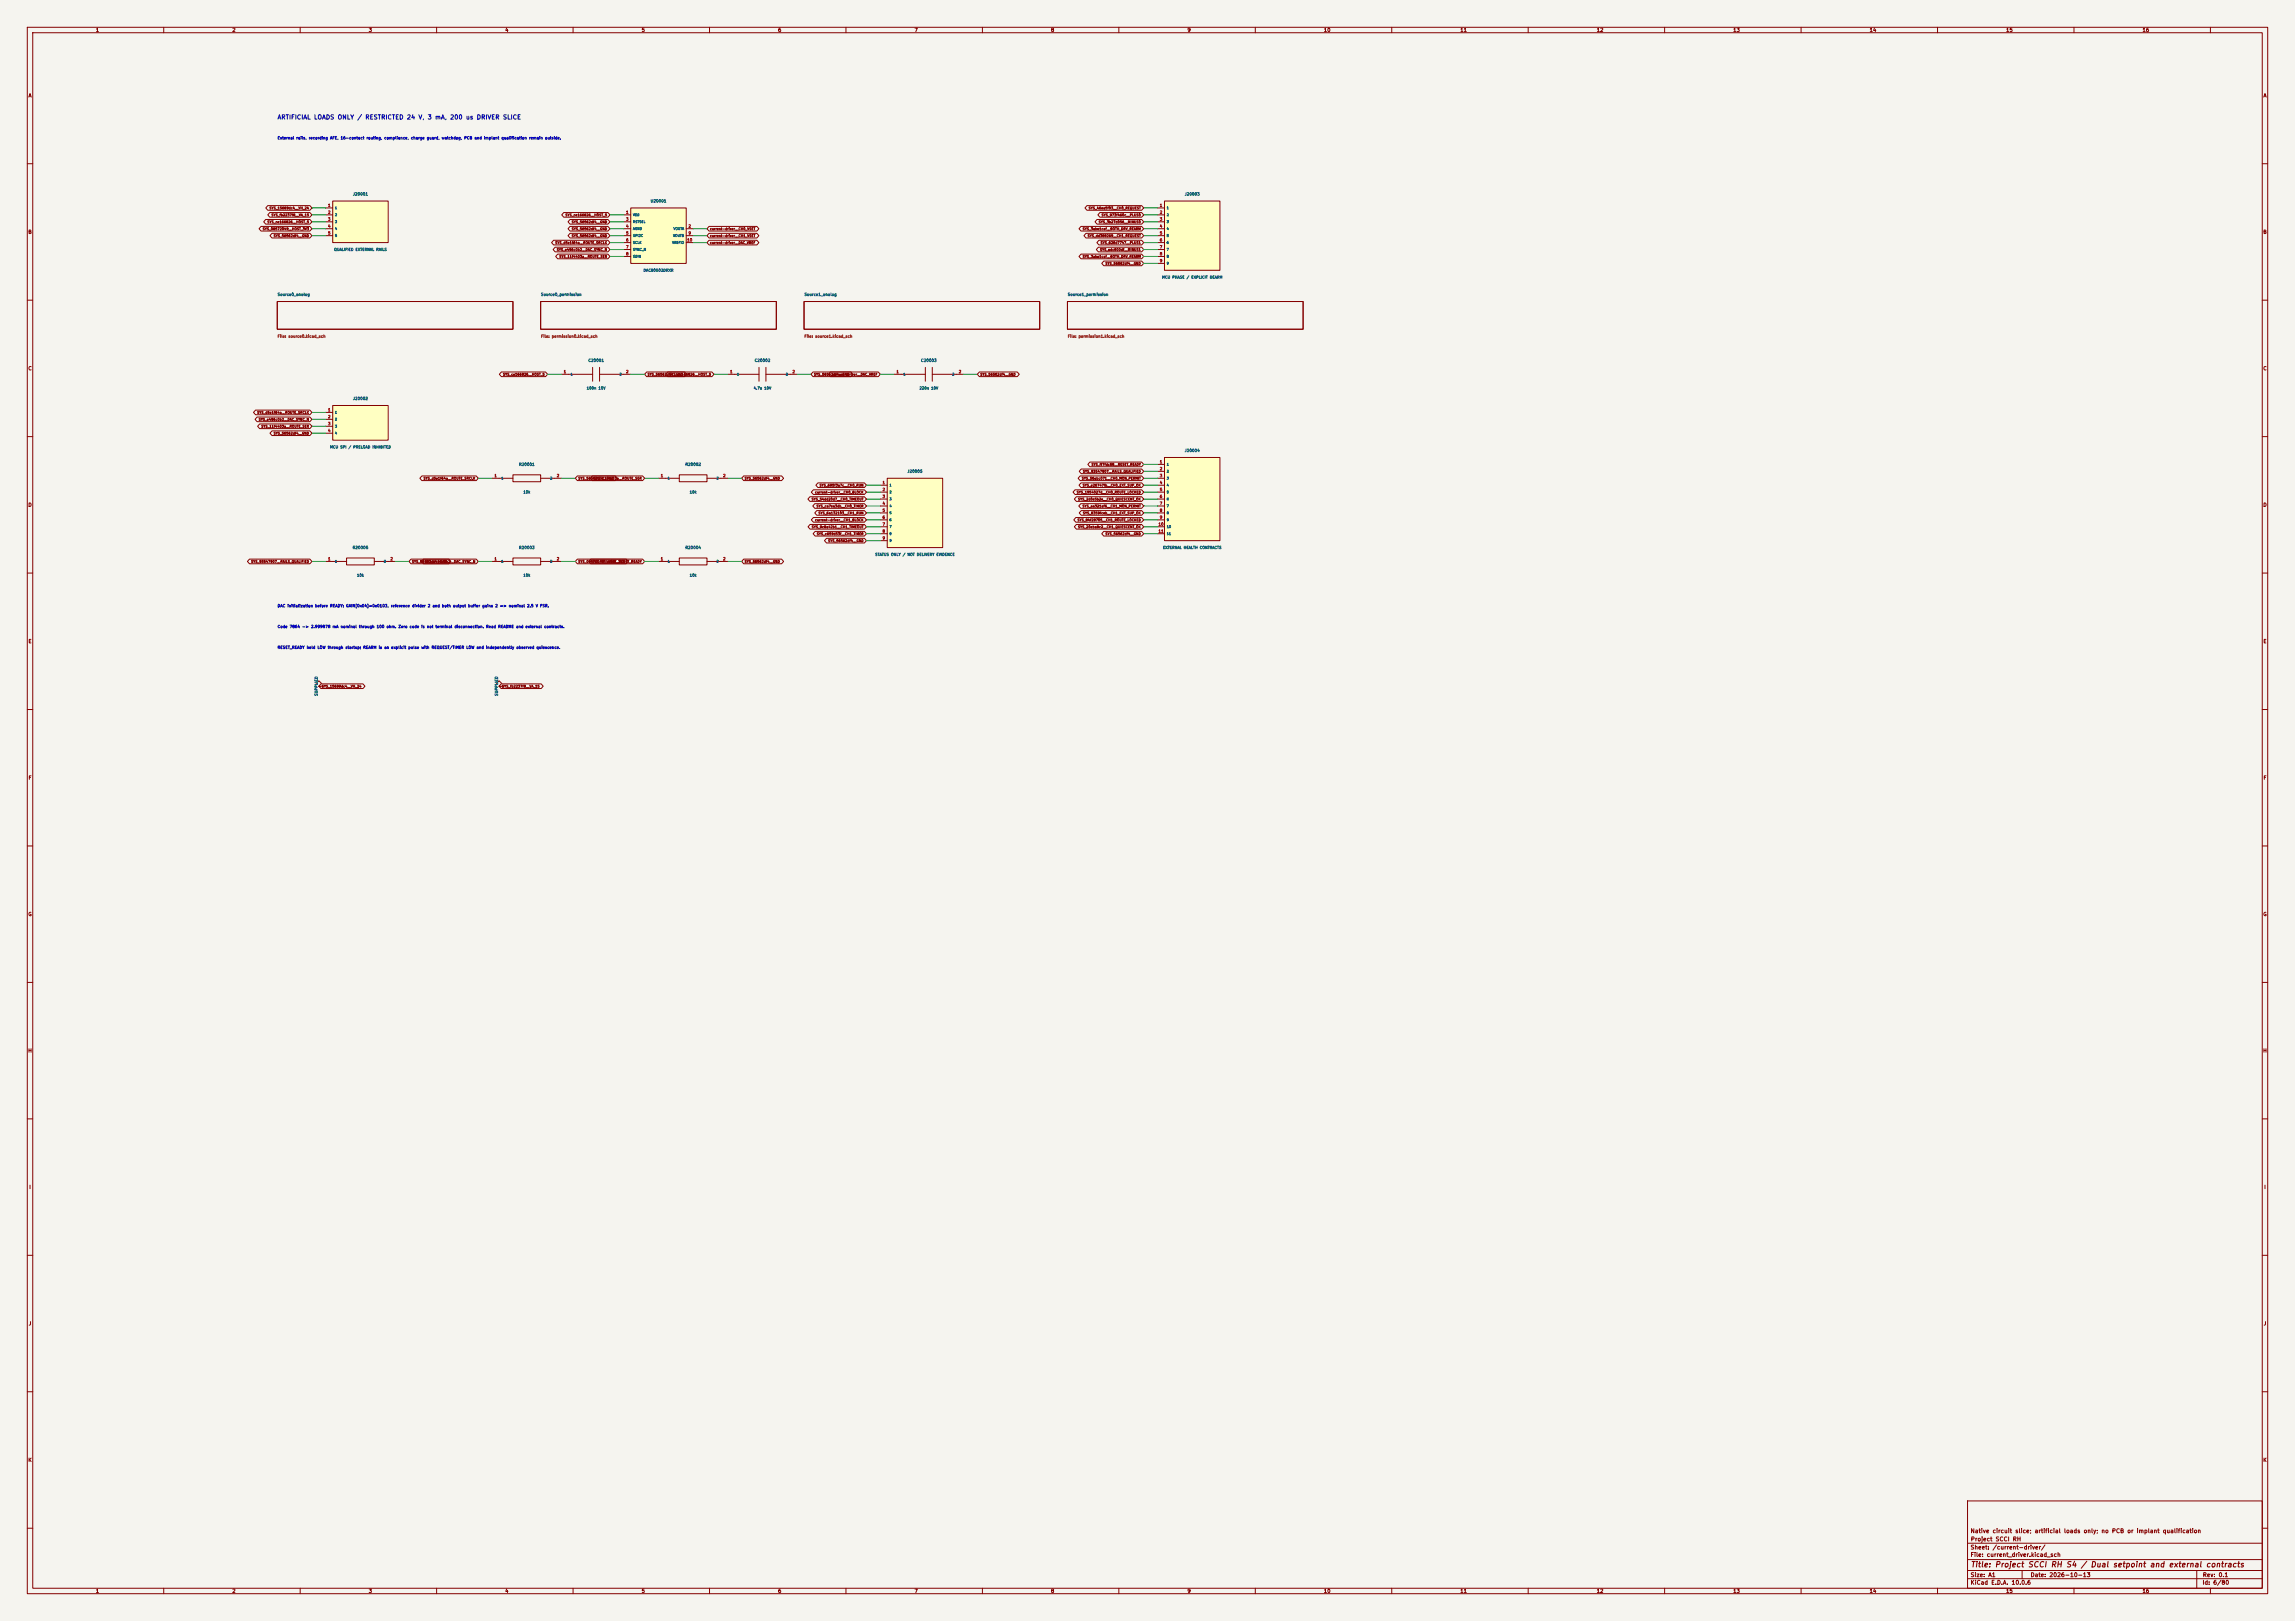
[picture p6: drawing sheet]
<svg xmlns="http://www.w3.org/2000/svg" width="841mm" height="594mm" viewBox="0 0 841 594" stroke-linecap="round" stroke-linejoin="round" font-family="sans-serif">
<defs><g id="words">
<text font-size="2" fill="#840000" x="722" y="574.8">Title: Project SCCI RH S4 / Dual setpoint and external contracts</text>
<text font-size="1.6" fill="#0000c2" x="101.5" y="44.1">ARTIFICIAL LOADS ONLY / RESTRICTED 24 V, 3 mA, 200 us DRIVER SLICE</text>
<g font-size="1.5" fill="#840000">
<text x="721.9" y="562.1">Native circuit slice; artificial loads only; no PCB or implant qualification</text>
<text x="721.9" y="568.1">Sheet: /current-driver/</text>
<text x="722" y="565.1">Project SCCI RH</text>
<text x="721.9" y="570.8">File: current_driver.kicad_sch</text>
<text x="721.9" y="581">KiCad E.D.A. 10.0.6</text>
<text x="721.9" y="578.2">Size: A1</text>
<text x="743.9" y="578.2">Date: 2026-10-13</text>
<text x="806.9" y="581">Id: 6/80</text>
<text x="807" y="578.2">Rev: 0.1</text>
</g>
<g font-size="1.3" fill="#840000">
<text x="35" y="12">1</text>
<text x="85" y="12">2</text>
<text x="135" y="12">3</text>
<text x="185" y="12">4</text>
<text x="235" y="12">5</text>
<text x="285" y="12">6</text>
<text x="335" y="12">7</text>
<text x="385" y="12">8</text>
<text x="435" y="12">9</text>
<text x="485" y="12">10</text>
<text x="535" y="12">11</text>
<text x="585" y="12">12</text>
<text x="635" y="12">13</text>
<text x="685" y="12">14</text>
<text x="735" y="12">15</text>
<text x="785" y="12">16</text>
<text x="10.3" y="36">A</text>
<text x="829.3" y="36">A</text>
<text x="10.2" y="86">B</text>
<text x="829.2" y="86">B</text>
<text x="10.2" y="136">C</text>
<text x="829.2" y="136">C</text>
<text x="10.2" y="186">D</text>
<text x="829.2" y="186">D</text>
<text x="10.3" y="236">E</text>
<text x="829.3" y="236">E</text>
<text x="10.3" y="286">F</text>
<text x="829.3" y="286">F</text>
<text x="10.2" y="336">G</text>
<text x="829.2" y="336">G</text>
<text x="10.2" y="386">H</text>
<text x="829.2" y="386">H</text>
<text x="10.6" y="436">I</text>
<text x="829.6" y="436">I</text>
<text x="10.4" y="486">J</text>
<text x="829.4" y="486">J</text>
<text x="10.2" y="536">K</text>
<text x="829.2" y="536">K</text>
<text x="35" y="584">1</text>
<text x="85" y="584">2</text>
<text x="135" y="584">3</text>
<text x="185" y="584">4</text>
<text x="235" y="584">5</text>
<text x="285" y="584">6</text>
<text x="335" y="584">7</text>
<text x="385" y="584">8</text>
<text x="435" y="584">9</text>
<text x="485" y="584">10</text>
<text x="535" y="584">11</text>
<text x="585" y="584">12</text>
<text x="635" y="584">13</text>
<text x="685" y="584">14</text>
<text x="735" y="584">15</text>
<text x="785" y="584">16</text>
</g>
<g font-size="1" fill="#0000c2">
<text x="101.6" y="51.3">External rails, recording AFE, 16-contact routing, compliance, charge guard, watchdog, PCB and implant qualification remain outside.</text>
<text x="101.6" y="222.8">DAC initialization before READY: GAIN[0x04]=0x0103, reference divider 2 and both output buffer gains 2 =&gt; nominal 2.5 V FSR.</text>
<text x="101.6" y="230.4">Code 7864 -&gt; 2.999878 mA nominal through 100 ohm. Zero code is not terminal disconnection. Read README and external contracts.</text>
<text x="101.6" y="238">RESET_READY held LOW through startup; REARM is an explicit pulse with REQUEST/TIMER LOW and independently observed quiescence.</text>
</g>
<g font-size="1" fill="#006464">
<text x="129.2" y="71.9">J20001</text>
<text x="434" y="71.9">J20003</text>
<text x="238.3" y="74.4">U20001</text>
<text x="122.3" y="92.2">QUALIFIED EXTERNAL RAILS</text>
<text x="235.7" y="99.8">DAC80502DRXR</text>
<text x="425.7" y="102.3">MCU PHASE / EXPLICIT REARM</text>
<text x="101.6" y="108.7">Source0_analog</text>
<text x="198.1" y="108.7">Source0_permission</text>
<text x="294.6" y="108.7">Source1_analog</text>
<text x="391.2" y="108.7">Source1_permission</text>
<text x="215.5" y="132.8">C20001</text>
<text x="276.4" y="132.8">C20002</text>
<text x="337.4" y="132.8">C20003</text>
<text x="214.9" y="143">100n 10V</text>
<text x="276.1" y="143">4.7u 10V</text>
<text x="336.8" y="143">220n 10V</text>
<text x="129.2" y="146.8">J20002</text>
<text x="120.8" y="164.5">MCU SPI / PRELOAD INHIBITED</text>
<text x="434" y="165.9">J20004</text>
<text x="190.1" y="170.9">R20001</text>
<text x="251" y="170.9">R20002</text>
<text x="332.4" y="173.5">J20005</text>
<text x="191.7" y="181.1">10k</text>
<text x="252.6" y="181.1">10k</text>
<text x="129.1" y="201.4">R20005</text>
<text x="190.1" y="201.4">R20003</text>
<text x="251" y="201.4">R20004</text>
<text x="320.6" y="203.9">STATUS ONLY / NOT DELIVERY EVIDENCE</text>
<text x="426" y="201.4">EXTERNAL HEALTH CONTRACTS</text>
<text x="130.7" y="211.5">10k</text>
<text x="191.7" y="211.5">10k</text>
<text x="252.6" y="211.5">10k</text>
<text x="116.7" y="255.2" transform="rotate(-90 116.7 255.2)">SUPPLIED</text>
<text x="182.7" y="255.2" transform="rotate(-90 182.7 255.2)">SUPPLIED</text>
</g>
<g font-size="1" fill="#a90000">
<text x="120.1" y="76">1</text>
<text x="424.9" y="76">1</text>
<text x="120.1" y="78.6">2</text>
<text x="120.1" y="81.1">3</text>
<text x="120.1" y="83.6">4</text>
<text x="229.3" y="78.6">1</text>
<text x="229.3" y="81.1">3</text>
<text x="229.3" y="83.6">4</text>
<text x="252.2" y="83.6">2</text>
<text x="424.9" y="78.6">2</text>
<text x="424.9" y="81.1">3</text>
<text x="424.9" y="83.6">4</text>
<text x="120.1" y="86.2">5</text>
<text x="229.3" y="86.2">5</text>
<text x="229.3" y="88.7">6</text>
<text x="251.7" y="88.7">10</text>
<text x="252.2" y="86.2">9</text>
<text x="424.9" y="86.2">5</text>
<text x="424.9" y="88.7">6</text>
<text x="229.3" y="91.3">7</text>
<text x="229.3" y="93.8">8</text>
<text x="424.9" y="91.3">7</text>
<text x="424.9" y="93.8">8</text>
<text x="424.9" y="96.3">9</text>
<text x="206.4" y="137">1</text>
<text x="229.3" y="137">2</text>
<text x="267.4" y="137">1</text>
<text x="290.3" y="137">2</text>
<text x="328.4" y="137">1</text>
<text x="351.2" y="137">2</text>
<text x="120.1" y="150.9">1</text>
<text x="120.1" y="153.5">2</text>
<text x="120.1" y="156">3</text>
<text x="120.1" y="158.6">4</text>
<text x="424.9" y="170">1</text>
<text x="424.9" y="172.5">2</text>
<text x="181" y="175.1">1</text>
<text x="203.9" y="175.1">2</text>
<text x="242" y="175.1">1</text>
<text x="264.9" y="175.1">2</text>
<text x="323.3" y="177.6">1</text>
<text x="424.9" y="175.1">3</text>
<text x="424.9" y="177.6">4</text>
<text x="323.3" y="180.2">2</text>
<text x="323.3" y="182.7">3</text>
<text x="323.3" y="185.2">4</text>
<text x="424.9" y="180.2">5</text>
<text x="424.9" y="182.7">6</text>
<text x="424.9" y="185.2">7</text>
<text x="323.3" y="187.8">5</text>
<text x="323.3" y="190.3">6</text>
<text x="424.9" y="187.8">8</text>
<text x="424.9" y="190.3">9</text>
<text x="323.3" y="192.9">7</text>
<text x="323.3" y="195.4">8</text>
<text x="323.3" y="197.9">9</text>
<text x="424.4" y="192.9">10</text>
<text x="424.4" y="195.4">11</text>
<text x="120.1" y="205.6">1</text>
<text x="142.9" y="205.6">2</text>
<text x="181" y="205.6">1</text>
<text x="203.9" y="205.6">2</text>
<text x="242" y="205.6">1</text>
<text x="264.9" y="205.6">2</text>
<text x="118.5" y="252" transform="rotate(-90 118.5 252)">1</text>
<text x="184.6" y="252" transform="rotate(-90 184.6 252)">1</text>
</g>
<g font-size="1" fill="#725600">
<text x="101.6" y="124">File: source0.kicad_sch</text>
<text x="198.1" y="124">File: permission0.kicad_sch</text>
<text x="294.6" y="124">File: source1.kicad_sch</text>
<text x="391.2" y="124">File: permission1.kicad_sch</text>
</g>
<g font-size=".9" fill="#840000">
<text x="98.6" y="76.9">SYS_15689dc4__VH_24</text>
<text x="398.8" y="76.9">SYS_46ea5f03__CH0_REQUEST</text>
<text x="97.9" y="82">SYS_ce166826__HOST_5</text>
<text x="99.4" y="79.4">SYS_fb2237f8__VA_15</text>
<text x="207.1" y="79.4">SYS_ce166826__HOST_5</text>
<text x="209.4" y="82">SYS_56562df4__GND</text>
<text x="402.5" y="82">SYS_3b27d056__MINUS0</text>
<text x="403.5" y="79.4">SYS_973f460c__PLUS0</text>
<text x="96.2" y="84.5">SYS_08572049__HOST_3V3</text>
<text x="100.2" y="87.1">SYS_56562df4__GND</text>
<text x="203.4" y="89.6">SYS_d5e1f64a__ROUTE_SRCLK</text>
<text x="209.4" y="84.5">SYS_56562df4__GND</text>
<text x="209.4" y="87.1">SYS_56562df4__GND</text>
<text x="260.1" y="87.1">current-driver__CH1_VSET</text>
<text x="260.1" y="84.5">current-driver__CH0_VSET</text>
<text x="260.1" y="89.6">current-driver__DAC_VREF</text>
<text x="396.6" y="84.5">SYS_3abe1caf__BOTH_DRV_REARM</text>
<text x="398.4" y="87.1">SYS_dd388269__CH1_REQUEST</text>
<text x="403.2" y="89.6">SYS_628d7747__PLUS1</text>
<text x="203.9" y="92.1">SYS_e496c0b2__DAC_SYNC_N</text>
<text x="204.9" y="94.7">SYS_11f4403a__ROUTE_SER</text>
<text x="396.6" y="94.7">SYS_3abe1caf__BOTH_DRV_REARM</text>
<text x="403" y="92.1">SYS_edc800df__MINUS1</text>
<text x="405" y="97.2">SYS_56562df4__GND</text>
<text x="184.2" y="137.9">SYS_ce166826__HOST_5</text>
<text x="237.2" y="137.9">SYS_56562df4__GND</text>
<text x="245.2" y="137.9">SYS_ce166826__HOST_5</text>
<text x="298.2" y="137.9">SYS_56562df4__GND</text>
<text x="304.8" y="137.9">current-driver__DAC_VREF</text>
<text x="359.1" y="137.9">SYS_56562df4__GND</text>
<text x="94.1" y="151.8">SYS_d5e1f64a__ROUTE_SRCLK</text>
<text x="94.7" y="154.4">SYS_e496c0b2__DAC_SYNC_N</text>
<text x="95.6" y="156.9">SYS_11f4403a__ROUTE_SER</text>
<text x="100.2" y="159.5">SYS_56562df4__GND</text>
<text x="396.7" y="173.4">SYS_93547907__RAILS_QUALIFIED</text>
<text x="399.9" y="170.9">SYS_ff7fdc58__RESET_READY</text>
<text x="155.1" y="176">SYS_d5e1f64a__ROUTE_SRCLK</text>
<text x="211.8" y="176">SYS_56562df4__GND</text>
<text x="217.6" y="176">SYS_11f4403a__ROUTE_SER</text>
<text x="272.8" y="176">SYS_56562df4__GND</text>
<text x="300.2" y="178.5">SYS_695f3a7c__CH0_RUN</text>
<text x="396.3" y="176">SYS_56ebc071__CH0_MON_PERMIT</text>
<text x="396.6" y="178.5">SYS_e26747fb__CH0_EXT_SUP_OK</text>
<text x="297.3" y="183.6">SYS_54dd20d7__CH0_TIMEOUT</text>
<text x="298.5" y="181">current-driver__CH0_BLOCK</text>
<text x="394.4" y="181">SYS_1954027d__CH0_ROUTE_LOCKED</text>
<text x="394.9" y="183.6">SYS_2d0e5b2e__CH0_QUIESCENT_OK</text>
<text x="298.5" y="191.2">current-driver__CH1_BLOCK</text>
<text x="299.1" y="186.1">SYS_ca7ea3db__CH0_TIMER</text>
<text x="299.8" y="188.7">SYS_6a132103__CH1_RUN</text>
<text x="394.7" y="191.2">SYS_84f28705__CH1_ROUTE_LOCKED</text>
<text x="396.5" y="186.1">SYS_aa321af6__CH1_MON_PERMIT</text>
<text x="396.7" y="188.7">SYS_8359fceb__CH1_EXT_SUP_OK</text>
<text x="297.3" y="193.7">SYS_9c8a42b1__CH1_TIMEOUT</text>
<text x="299.2" y="196.3">SYS_c659d53f__CH1_TIMER</text>
<text x="394.9" y="193.7">SYS_20eba8c2__CH1_QUIESCENT_OK</text>
<text x="405" y="196.3">SYS_56562df4__GND</text>
<text x="303.4" y="198.8">SYS_56562df4__GND</text>
<text x="91.9" y="206.4">SYS_93547907__RAILS_QUALIFIED</text>
<text x="150.8" y="206.4">SYS_56562df4__GND</text>
<text x="155.7" y="206.4">SYS_e496c0b2__DAC_SYNC_N</text>
<text x="211.8" y="206.4">SYS_08572049__HOST_3V3</text>
<text x="217" y="206.4">SYS_ff7fdc58__RESET_READY</text>
<text x="272.8" y="206.4">SYS_56562df4__GND</text>
<text x="117.8" y="252.2">SYS_15689dc4__VH_24</text>
<text x="183.9" y="252.2">SYS_fb2237f8__VA_15</text>
</g>
<g font-size=".9" fill="#006464">
<text x="122.6" y="76.8">1</text>
<text x="427.4" y="76.8">1</text>
<text x="122.6" y="79.4">2</text>
<text x="122.6" y="81.9">3</text>
<text x="231.9" y="79.4">VDD</text>
<text x="231.9" y="81.9">RSTSEL</text>
<text x="427.4" y="79.4">2</text>
<text x="427.4" y="81.9">3</text>
<text x="122.6" y="84.5">4</text>
<text x="122.6" y="87">5</text>
<text x="231.9" y="84.5">AGND</text>
<text x="231.9" y="87">SPI2C</text>
<text x="231.9" y="89.5">SCLK</text>
<text x="246.2" y="89.5">VREFIO</text>
<text x="246.6" y="87">VOUTB</text>
<text x="246.7" y="84.5">VOUTA</text>
<text x="427.4" y="84.5">4</text>
<text x="427.4" y="87">5</text>
<text x="427.4" y="89.5">6</text>
<text x="231.9" y="92.1">SYNC_N</text>
<text x="231.9" y="94.6">SDIN</text>
<text x="427.4" y="92.1">7</text>
<text x="427.4" y="94.6">8</text>
<text x="427.4" y="97.2">9</text>
<text x="209" y="137.8">1</text>
<text x="226.9" y="137.8">2</text>
<text x="270" y="137.8">1</text>
<text x="287.9" y="137.8">2</text>
<text x="330.9" y="137.8">1</text>
<text x="348.8" y="137.8">2</text>
<text x="122.6" y="151.8">1</text>
<text x="122.6" y="154.3">2</text>
<text x="122.6" y="156.9">3</text>
<text x="122.6" y="159.4">4</text>
<text x="427.4" y="170.8">1</text>
<text x="427.4" y="173.4">2</text>
<text x="183.6" y="175.9">1</text>
<text x="201.5" y="175.9">2</text>
<text x="244.6" y="175.9">1</text>
<text x="262.5" y="175.9">2</text>
<text x="325.8" y="178.4">1</text>
<text x="427.4" y="175.9">3</text>
<text x="427.4" y="178.4">4</text>
<text x="325.8" y="181">2</text>
<text x="325.8" y="183.5">3</text>
<text x="427.4" y="181">5</text>
<text x="427.4" y="183.5">6</text>
<text x="325.8" y="186.1">4</text>
<text x="325.8" y="188.6">5</text>
<text x="325.8" y="191.1">6</text>
<text x="427.4" y="186.1">7</text>
<text x="427.4" y="188.6">8</text>
<text x="427.4" y="191.1">9</text>
<text x="325.8" y="193.7">7</text>
<text x="325.8" y="196.2">8</text>
<text x="427.4" y="193.7">10</text>
<text x="427.4" y="196.2">11</text>
<text x="325.8" y="198.8">9</text>
<text x="122.6" y="206.4">1</text>
<text x="140.5" y="206.4">2</text>
<text x="183.6" y="206.4">1</text>
<text x="201.5" y="206.4">2</text>
<text x="244.6" y="206.4">1</text>
<text x="262.5" y="206.4">2</text>
</g>
</g></defs>
<path d="M0 0h841v594h-841z" fill="#f5f4ef" stroke="#f5f4ef" stroke-width=".37"/>
<g fill="none" stroke="#840000" stroke-width=".37">
<path d="M10 10h821v574h-821zM12 12h817v570h-817zM60 10v2M110 10v2M160 10v2M210 10v2M260 10v2M310 10v2M360 10v2M410 10v2M460 10v2M510 10v2"/>
<path d="M560 10v2M610 10v2M660 10v2M710 10v2M760 10v2M810 10v2M10 60h2M829 60h2M10 110h2M101.6 110.5h86.4v10.1h-86.4zM198.1 110.5h86.4v10.1h-86.4zM294.6 110.5h86.4v10.1h-86.4z"/>
<path d="M391.2 110.5h86.3v10.1h-86.3zM829 110h2M10 160h2M829 160h2M10 210h2M829 210h2M10 260h2M829 260h2M10 310h2M829 310h2M10 360h2M829 360h2"/>
<path d="M10 410h2M829 410h2M10 460h2M829 460h2M10 510h2M829 510h2M10 560h2M721 550h108v32h-108zM829 560h2M721 578.5h108M721 575.5h108M721 571.5h108"/>
<path d="M721 565.5h108M741 575.5v3M805 575.5v6.5M60 582v2M110 582v2M160 582v2M210 582v2M260 582v2M310 582v2M360 582v2M410 582v2M460 582v2"/>
<path d="M510 582v2M560 582v2M610 582v2M660 582v2M710 582v2M760 582v2M810 582v2"/>
</g>
<path d="M426.7 73.7h20.3v25.4h-20.3z" fill="#ffffc2"/>
<path d="M424.2 76.2h2.5M424.2 78.7h2.5M426.7 73.7h20.3v25.4h-20.3zM424.2 81.3h2.5M424.2 83.8h2.5M424.2 86.4h2.5M424.2 88.9h2.5M424.2 91.4h2.5M424.2 94h2.5M424.2 96.5h2.5" fill="none" stroke="#840000" stroke-width=".37"/>
<path d="M231.1 76.2h20.4v20.3h-20.4z" fill="#ffffc2"/>
<g fill="none" stroke="#840000" stroke-width=".37">
<path d="M228.6 78.7h2.5M231.1 76.2h20.4v20.3h-20.4zM228.6 83.8h2.5M228.6 81.3h2.5M228.6 86.4h2.5M228.6 88.9h2.5M228.6 91.4h2.5M228.6 94h2.5M251.5 83.8h2.5M251.5 86.4h2.5M251.5 88.9h2.5M327.7 137.2h11.4"/>
<path d="M339.1 134.6v5.1M341.6 137.2h11.5M341.6 134.6v5.1M180.3 175.3h7.7M188 174h10.1v2.5h-10.1zM198.1 175.3h7.6M241.3 175.3h7.6M248.9 174h10.2v2.5h-10.2zM259.1 175.3h7.6M180.3 205.7h7.7M188 204.5h10.1v2.5h-10.1zM198.1 205.7h7.6"/>
<path d="M241.3 205.7h7.6M248.9 204.5h10.2v2.5h-10.2zM259.1 205.7h7.6"/>
</g>
<path d="M325.1 175.3h20.3v25.4h-20.3z" fill="#ffffc2"/>
<g fill="none" stroke="#840000" stroke-width=".37">
<path d="M322.6 177.8h2.5M325.1 175.3h20.3v25.4h-20.3zM322.6 180.3h2.5M322.6 182.9h2.5M322.6 185.4h2.5M322.6 188h2.5M322.6 190.5h2.5M322.6 193h2.5M322.6 195.6h2.5M322.6 198.1h2.5M119.4 205.7h7.6M127 204.5h10.2v2.5h-10.2z"/>
<path d="M137.2 205.7h7.6"/>
</g>
<path d="M121.9 73.7h20.3v15.2h-20.3z" fill="#ffffc2"/>
<path d="M119.4 76.2h2.5M119.4 78.7h2.5M121.9 73.7h20.3v15.2h-20.3zM119.4 81.3h2.5M119.4 83.8h2.5M119.4 86.4h2.5M205.7 137.2h11.5M217.2 134.6v5.1M219.7 137.2h11.4M219.7 134.6v5.1" fill="none" stroke="#840000" stroke-width=".37"/>
<path d="M426.7 167.6h20.3v30.5h-20.3z" fill="#ffffc2"/>
<g fill="none" stroke="#840000" stroke-width=".37">
<path d="M266.7 137.2h11.4M278.1 134.6v5.1M280.7 137.2h11.4M280.7 134.6v5.1M424.2 170.2h2.5M424.2 172.7h2.5M424.2 175.3h2.5M424.2 177.8h2.5M426.7 167.6h20.3v30.5h-20.3zM424.2 180.3h2.5M424.2 182.9h2.5M424.2 185.4h2.5"/>
<path d="M424.2 188h2.5M424.2 190.5h2.5M424.2 193h2.5M424.2 195.6h2.5M115.8 250.5l1-1 1 1M116.8 251.5h.1M181.9 250.5l1-1 1 1M182.9 251.5h.1"/>
</g>
<path d="M121.9 148.6h20.3v12.7h-20.3z" fill="#ffffc2"/>
<g fill="none" stroke="#840000" stroke-width=".37">
<path d="M98.1 75.3h15.5l.7 .9-.7 .8h-15.5l-.7-.8zM98.9 77.9h14.7l.7 .8-.7 .9h-14.7l-.8-.9zM206.6 77.9h16.2l.7 .8-.7 .9h-16.2l-.8-.9zM398.3 75.3h20.1l.7 .9-.7 .8h-20.1l-.7-.8zM403.1 77.9h15.3l.7 .8-.7 .9h-15.3l-.8-.9zM95.7 83h17.9l.7 .8-.7 .9h-17.9l-.8-.9zM97.4 80.4h16.2l.7 .9-.7 .8h-16.2l-.8-.8zM99.7 85.5h13.9l.7 .9-.7 .8h-13.9l-.8-.8zM202.9 88h19.9l.7 .9-.7 .8h-19.9l-.8-.8zM203.4 90.6h19.4l.7 .8-.7 .9h-19.4l-.7-.9zM204.4 93.1h18.4l.7 .9-.7 .8h-18.4l-.8-.8zM208.9 83h13.9l.7 .8-.7 .9h-13.9l-.8-.9z"/>
<path d="M208.9 85.5h13.9l.7 .9-.7 .8h-13.9l-.8-.8zM208.9 80.4h13.9l.7 .9-.7 .8h-13.9l-.8-.8zM259.8 85.5h17.6l.7 .9-.7 .8h-17.6l-.7-.8zM259.8 83h17.6l.7 .8-.7 .9h-17.6l-.7-.9zM259.8 88h17.6l.7 .9-.7 .8h-17.6l-.7-.8zM396.1 93.1h22.3l.7 .9-.7 .8h-22.3l-.7-.8zM396.1 83h22.3l.7 .8-.7 .9h-22.3l-.7-.9zM398 85.5h20.4l.7 .9-.7 .8h-20.4l-.8-.8zM402 80.4h16.4l.7 .9-.7 .8h-16.4l-.7-.8zM402.5 90.6h15.9l.7 .8-.7 .9h-15.9l-.8-.9zM402.7 88h15.7l.7 .9-.7 .8h-15.7l-.8-.8zM404.5 95.7h13.9l.7 .8-.7 .9h-13.9l-.8-.9z"/>
<path d="M183.7 136.3h16.2l.8 .9-.8 .8h-16.2l-.7-.8zM237 136.3h13.8l.8 .9-.8 .8h-13.8l-.8-.8zM244.7 136.3h16.2l.7 .9-.7 .8h-16.2l-.8-.8zM297.9 136.3h13.9l.8 .9-.8 .8h-13.9l-.7-.8zM304.3 136.3h17.5l.8 .9-.8 .8h-17.5l-.7-.8zM358.9 136.3h13.9l.7 .9-.7 .8h-13.9l-.8-.8zM93.6 150.3h20l.7 .8-.7 .9h-20l-.7-.9zM94.2 152.8h19.4l.7 .9-.7 .8h-19.4l-.7-.8zM95.1 155.4h18.5l.7 .8-.7 .9h-18.5l-.7-.9zM99.7 157.9h13.9l.7 .8-.7 .9h-13.9l-.8-.9zM119.4 151.1h2.5M119.4 153.7h2.5"/>
<path d="M119.4 156.2h2.5M119.4 158.7h2.5M121.9 148.6h20.3v12.7h-20.3zM154.6 174.4h19.9l.8 .9-.8 .8h-19.9l-.7-.8zM211.6 174.4h13.8l.8 .9-.8 .8h-13.8l-.8-.8zM217.1 174.4h18.4l.7 .9-.7 .8h-18.4l-.8-.8zM272.5 174.4h13.9l.8 .9-.8 .8h-13.9l-.7-.8zM298.1 179.5h18.7l.7 .8-.7 .9h-18.7l-.8-.9zM299.7 176.9h17.1l.7 .9-.7 .8h-17.1l-.7-.8zM393.9 179.5h24.5l.7 .8-.7 .9h-24.5l-.7-.9zM395.8 174.4h22.6l.7 .9-.7 .8h-22.6l-.7-.8zM396.1 176.9h22.3l.7 .9-.7 .8h-22.3l-.7-.8z"/>
<path d="M396.2 171.9h22.2l.7 .8-.7 .9h-22.2l-.7-.9zM399.4 169.3h19l.7 .9-.7 .8h-19l-.8-.8zM296.8 182h20l.7 .9-.7 .8h-20l-.7-.8zM296.8 192.2h20l.7 .8-.7 .9h-20l-.7-.9zM298.1 189.6h18.7l.7 .9-.7 .8h-18.7l-.8-.8zM298.6 184.6h18.2l.7 .8-.7 .9h-18.2l-.8-.9zM298.7 194.7h18.1l.7 .9-.7 .8h-18.1l-.7-.8zM299.3 187.1h17.5l.7 .9-.7 .8h-17.5l-.7-.8zM302.9 197.3h13.9l.7 .8-.7 .9h-13.9l-.8-.9zM394.2 189.6h24.2l.7 .9-.7 .8h-24.2l-.7-.8zM394.4 192.2h24l.7 .8-.7 .9h-24l-.7-.9zM394.4 182h24l.7 .9-.7 .8h-24l-.7-.8z"/>
<path d="M396.1 184.6h22.3l.7 .8-.7 .9h-22.3l-.8-.9zM396.2 187.1h22.2l.7 .9-.7 .8h-22.2l-.7-.8zM404.5 194.7h13.9l.7 .9-.7 .8h-13.9l-.8-.8zM91.4 204.9h22.2l.7 .8-.7 .9h-22.2l-.7-.9zM150.6 204.9h13.9l.7 .8-.7 .9h-13.9l-.7-.9zM155.2 204.9h19.3l.8 .8-.8 .9h-19.3l-.8-.9zM211.6 204.9h17.9l.7 .8-.7 .9h-17.9l-.8-.9zM216.5 204.9h19l.7 .8-.7 .9h-19l-.8-.9zM272.5 204.9h13.9l.8 .8-.8 .9h-13.9l-.7-.9zM117.6 250.6h15.4l.8 .9-.8 .8h-15.4l-.8-.8zM183.6 250.6h14.7l.8 .9-.8 .8h-14.7l-.7-.8z"/>
</g>
<g fill="none" stroke="#009600" stroke-width=".37">
<path d="M114.3 76.2h5.1M114.3 78.7h5.1M223.5 78.7h5.1M419.1 76.2h5.1M419.1 78.7h5.1M114.3 81.3h5.1M114.3 83.8h5.1M114.3 86.4h5.1M223.5 81.3h5.1M223.5 83.8h5.1M223.5 86.4h5.1M223.5 94h5.1"/>
<path d="M223.5 88.9h5.1M223.5 91.4h5.1M254 83.8h5.1M254 86.4h5.1M254 88.9h5.1M419.1 81.3h5.1M419.1 83.8h5.1M419.1 86.4h5.1M419.1 94h5.1M419.1 88.9h5.1M419.1 91.4h5.1M419.1 96.5h5.1"/>
<path d="M200.7 137.2h5M231.1 137.2h5.1M261.6 137.2h5.1M292.1 137.2h5.1M322.6 137.2h5.1M353.1 137.2h5M114.3 151.1h5.1M114.3 153.7h5.1M114.3 156.2h5.1M114.3 158.7h5.1M175.3 175.3h5M205.7 175.3h5.1"/>
<path d="M236.2 175.3h5.1M266.7 175.3h5.1M317.5 177.8h5.1M419.1 175.3h5.1M419.1 177.8h5.1M419.1 172.7h5.1M419.1 170.2h5.1M317.5 180.3h5.1M317.5 182.9h5.1M317.5 185.4h5.1M317.5 188h5.1M317.5 190.5h5.1"/>
<path d="M317.5 193h5.1M317.5 195.6h5.1M317.5 198.1h5.1M419.1 180.3h5.1M419.1 182.9h5.1M419.1 185.4h5.1M419.1 188h5.1M419.1 190.5h5.1M419.1 193h5.1M419.1 195.6h5.1M114.3 205.7h5.1M144.8 205.7h5.1"/>
<path d="M175.3 205.7h5M205.7 205.7h5.1M236.2 205.7h5.1M266.7 205.7h5.1"/>
</g>
<use href="#words"/>
</svg>
